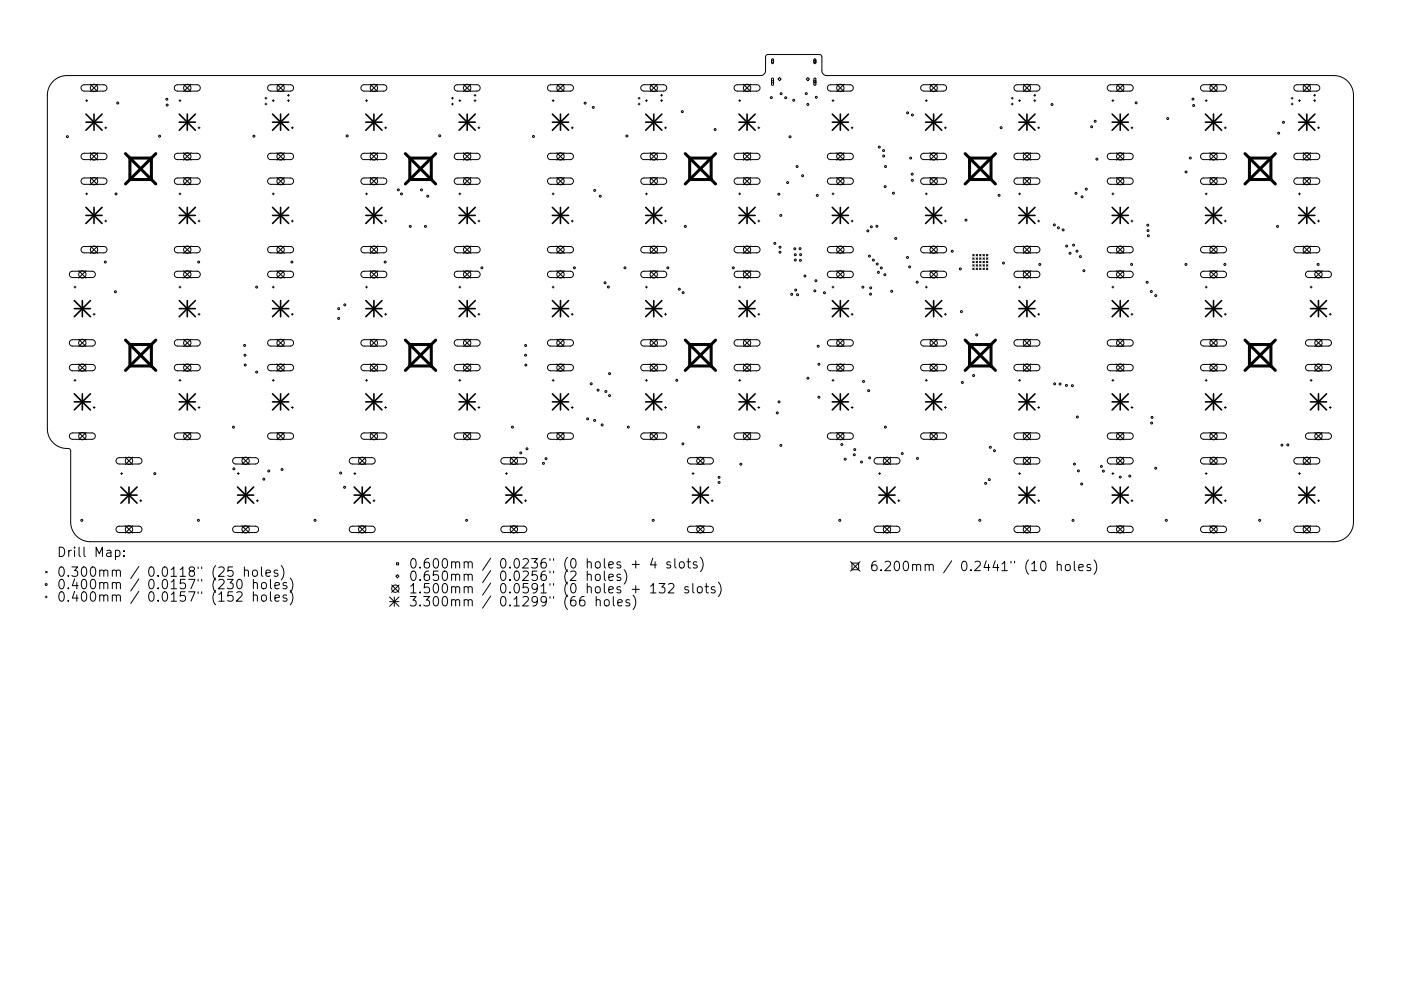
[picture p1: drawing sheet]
<svg xmlns="http://www.w3.org/2000/svg" width="297mm" height="210mm" viewBox="0 0 297 210" stroke-linecap="round" stroke-linejoin="round" font-family="sans-serif">
<defs><g id="words">
<g font-size="2.8">
<text x="12" y="118.2">Drill Map:</text>
<text x="12" y="122.4">0.300mm / 0.0118&quot; (25 holes)</text>
<text x="12" y="125">0.400mm / 0.0157&quot; (230 holes)</text>
<text x="86.6" y="120.6">0.600mm / 0.0236&quot; (0 holes + 4 slots)</text>
<text x="86.6" y="123.3">0.650mm / 0.0256&quot; (2 holes)</text>
<text x="86.6" y="125.9">1.500mm / 0.0591&quot; (0 holes + 132 slots)</text>
<text x="184.3" y="121.2">6.200mm / 0.2441&quot; (10 holes)</text>
<text x="12" y="127.7">0.400mm / 0.0157&quot; (152 holes)</text>
<text x="86.6" y="128.7">3.300mm / 0.1299&quot; (66 holes)</text>
</g>
</g></defs>
<g fill="none" stroke="#000" stroke-width=".21">
<path d="M11.3 17.2a4.2 4.2 0 0 1 2.9-1.2h147.1a1.04 1.04 0 0 0 1-1v-3l.2-.3 .3-.1h11.1l.3 .4 .1 3a1.04 1.04 0 0 0 1 1h107.5a4.2 4.2 0 0 1 4.2 4.2v90.6a4.2 4.2 0 0 1-4.2 4.1h-263.7a4.2 4.2 0 0 1-4.1-4.1v-15.1l-.3-.5a4.4 4.4 0 0 1-4.7-4.2v-70.8a4.2 4.2 0 0 1 1.3-3zM17.4 18.2l.5-.2h4.2l.4 .2 .2 .5-.2 .4-.4 .2h-4.3l-.6-.4zM19.2 17.9l1.5 1.5M20.7 17.9l-1.5 1.5M37.2 18.2l.4-.2h4.2l.5 .2 .2 .5-.2 .4-.5 .2h-4.2l-.6-.4zM38.9 17.9l1.6 1.5M40.5 17.9l-1.6 1.5M56.9 18.2l.5-.2h4.2l.5 .2 .1 .5-.2 .4-.4 .2h-4.2l-.6-.4zM58.7 17.9l1.6 1.5M60.3 17.9l-1.6 1.5M76.7 18.2l.5-.2h4.2l.5 .2 .1 .5-.2 .4-.4 .2h-4.3l-.5-.4zM78.5 17.9l1.6 1.5"/>
<path d="M80.1 17.9l-1.6 1.5M96.5 18.2l.5-.2h4.2l.4 .2 .2 .5-.2 .4-.4 .2h-4.3l-.6-.4zM98.3 17.9l1.5 1.5M99.8 17.9l-1.5 1.5M116.3 18.2l.5-.2h4.2l.4 .2 .2 .5-.2 .4-.4 .2h-4.3l-.6-.4zM118.1 17.9l1.5 1.5M119.6 17.9l-1.5 1.5M136.1 18.2l.4-.2h4.2l.5 .2 .2 .5-.2 .4-.5 .2h-4.2l-.6-.4zM137.8 17.9l1.6 1.5M139.4 17.9l-1.6 1.5M155.8 18.2l.5-.2h4.2l.5 .2 .1 .5-.2 .4-.4 .2h-4.2l-.6-.4zM157.6 17.9l1.6 1.5"/>
<path d="M159.2 17.9l-1.6 1.5M163.6 12.8h.4v.4h-.4zM163.6 17.1h.4v.5h-.4zM163.6 12.5h.2l.2 .1v.7l-.2 .2-.2-.2zM163.6 16.6h.3l.1 .1v1.2l-.2 .2-.2-.2zM164.9 16.8l.4-.4 .3 .4-.3 .3zM170.9 16.8l.4-.4 .3 .4-.3 .3zM172.5 12.8h.5v.4h-.5zM172.5 17.1h.5v.5h-.5zM172.6 12.5h.2l.2 .1v.7l-.2 .2-.2-.2zM172.6 16.6h.2l.2 .1v1.2l-.2 .2-.2-.2zM175.6 18.2l.5-.2h4.2l.5 .2 .1 .5-.2 .4-.4 .2h-4.3l-.5-.4z"/>
<path d="M177.4 17.9l1.5 1.5M178.9 17.9l-1.5 1.5M195.4 18.2l.5-.2h4.2l.4 .2 .2 .5-.2 .4-.4 .2h-4.3l-.6-.4zM197.2 17.9l1.5 1.5M198.7 17.9l-1.5 1.5M215.2 18.2l.5-.2h4.2l.4 .2 .2 .5-.2 .4-.4 .2h-4.3l-.6-.4zM217 17.9l1.5 1.5M218.5 17.9l-1.5 1.5M235 18.2l.4-.2h4.2l.5 .2 .2 .5-.2 .4-.5 .2h-4.2l-.6-.4zM236.7 17.9l1.6 1.5M238.3 17.9l-1.6 1.5M254.7 18.2l.5-.2h4.2l.4 .2 .2 .4-.1 .5-.5 .2h-4.2l-.4-.1a.67 .67 0 0 1-.1-1z"/>
<path d="M256.5 17.9l1.6 1.5M258.1 17.9l-1.6 1.5M274.5 18.2l.5-.2h4.4a.67 .67 0 0 1 .4 .8 .67 .67 0 0 1-.7 .5h-4.3a.68 .68 0 0 1-.3-1.1zM276.3 17.9l1.6 1.5M277.9 17.9l-1.6 1.5M17.4 32.7l.5-.2h4.2l.4 .3 .2 .5-.2 .4-.4 .2h-4.3l-.6-.5zM17.4 38l.5-.2h4.2l.4 .2 .2 .5-.2 .4-.4 .2h-4.3l-.6-.4zM18.2 21.4h.4M18.4 21.1v.5M19.2 32.4l1.5 1.6M19.2 37.7l1.5 1.5M20.7 32.4l-1.5 1.6"/>
<path d="M20.7 37.7l-1.5 1.5M22.2 27.1h.4M22.4 26.9v.4M37.2 32.7l.4-.2h4.2l.5 .3 .2 .5-.2 .4-.5 .2h-4.2l-.6-.5zM37.2 38l.4-.2h4.2l.5 .2 .2 .5-.2 .4-.5 .2h-4.2l-.6-.4zM37.9 21.4h.5M38.2 21.1v.5M38.9 37.7l1.6 1.5M38.9 32.4l1.6 1.6M40.5 32.4l-1.6 1.6M40.5 37.7l-1.6 1.5M42 27.1h.4"/>
<path d="M42.2 26.9v.4M56.2 20.8h.4M56.2 22.1h.4M56.4 20.6v.4M56.4 21.9v.4M56.9 32.7l.5-.2h4.2l.5 .3 .1 .5-.2 .4-.4 .2h-4.2l-.6-.5zM56.9 38l.5-.2h4.2l.5 .2 .1 .5-.2 .4-.4 .2h-4.2l-.6-.4zM57.7 21.4h.4M57.9 21.1v.5M58.7 32.4l1.6 1.6M58.7 37.7l1.6 1.5M60.3 32.4l-1.6 1.6"/>
<path d="M60.3 37.7l-1.6 1.5M60.9 21.4h.5M60.9 20.2h.5M61.2 20v.4M61.2 21.1v.5M61.8 27.1h.4M62 26.9v.4M76.7 32.7l.5-.2h4.2l.5 .3 .1 .5-.2 .4-.4 .2h-4.3l-.5-.5zM76.7 38l.5-.2h4.2l.5 .2 .1 .5-.2 .4-.4 .2h-4.3l-.5-.4zM77.5 21.4h.4M77.7 21.1v.5M78.5 37.7l1.6 1.5"/>
<path d="M78.5 32.4l1.6 1.6M80.1 32.4l-1.6 1.6M80.1 37.7l-1.6 1.5M81.6 27.1h.4M81.8 26.9v.4M95.7 20.8h.4M95.7 22.1h.4M95.9 20.6v.4M95.9 21.9v.4M96.5 32.7l.5-.2h4.2l.4 .3 .2 .5-.2 .4-.4 .2h-4.3l-.6-.5zM96.5 38l.5-.2h4.2l.4 .2 .2 .5-.2 .4-.4 .2h-4.3l-.6-.4zM97.3 21.4h.4"/>
<path d="M97.5 21.1v.5M98.3 32.4l1.5 1.6M98.3 37.7l1.5 1.5M99.8 32.4l-1.5 1.6M99.8 37.7l-1.5 1.5M100.5 21.4h.4M100.5 20.2h.4M100.7 20v.4M100.7 21.1v.5M101.3 27.1h.5M101.5 26.9v.4M116.3 32.7l.5-.2h4.2l.4 .3 .2 .5-.2 .4-.4 .2h-4.3l-.6-.5z"/>
<path d="M116.3 38l.5-.2h4.2l.4 .2 .2 .5-.2 .4-.4 .2h-4.3l-.6-.4zM117.1 21.4h.4M117.3 21.1v.5M118.1 37.7l1.5 1.5M118.1 32.4l1.5 1.6M119.6 32.4l-1.5 1.6M119.6 37.7l-1.5 1.5M121.1 27.1h.4M121.3 26.9v.4M135.3 20.8h.4M135.3 22.1h.4M135.5 20.6v.4"/>
<path d="M135.5 21.9v.4M136.1 32.7l.4-.2h4.2l.5 .3 .2 .5-.2 .4-.5 .2h-4.2l-.6-.5zM136.1 38l.4-.2h4.2l.5 .2 .2 .5-.2 .4-.5 .2h-4.2l-.6-.4zM136.8 21.4h.5M137.1 21.1v.5M137.8 32.4l1.6 1.6M137.8 37.7l1.6 1.5M139.4 32.4l-1.6 1.6M139.4 37.7l-1.6 1.5M140.1 21.4h.4M140.1 20.2h.4M140.3 20v.4"/>
<path d="M140.3 21.1v.5M140.9 27.1h.4M141.1 26.9v.4M155.8 32.7l.5-.2h4.2l.5 .3 .1 .5-.2 .4-.4 .2h-4.2l-.6-.5zM155.8 38l.5-.2h4.2l.5 .2 .1 .5-.2 .4-.4 .2h-4.2l-.6-.4zM156.6 21.4h.4M156.8 21.1v.5M157.6 37.7l1.6 1.5M157.6 32.4l1.6 1.6M159.2 32.4l-1.6 1.6M159.2 37.7l-1.6 1.5M160.7 27.1h.4"/>
<path d="M160.9 26.9v.4M175.6 32.7l.5-.2h4.2l.5 .3 .1 .5-.2 .4-.4 .2h-4.3l-.5-.5zM175.6 38l.5-.2h4.2l.5 .2 .1 .5-.2 .4-.4 .2h-4.3l-.5-.4zM176.4 21.4h.4M176.6 21.1v.5M177.4 32.4l1.5 1.6M177.4 37.7l1.5 1.5M178.9 32.4l-1.5 1.6M178.9 37.7l-1.5 1.5M180.5 27.1h.4M180.7 26.9v.4M195.4 32.7l.5-.2h4.2l.4 .3 .2 .5-.2 .4-.4 .2h-4.3l-.6-.5z"/>
<path d="M195.4 38l.5-.2h4.2l.4 .2 .2 .5-.2 .4-.4 .2h-4.3l-.6-.4zM196.2 21.4h.4M196.4 21.1v.5M197.2 37.7l1.5 1.5M197.2 32.4l1.5 1.6M198.7 32.4l-1.5 1.6M198.7 37.7l-1.5 1.5M200.2 27.1h.5M200.4 26.9v.4M214.4 20.8h.4M214.4 22.1h.4M214.6 20.6v.4"/>
<path d="M214.6 21.9v.4M215.2 32.7l.5-.2h4.2l.4 .3 .2 .5-.2 .4-.4 .2h-4.3l-.6-.5zM215.2 38l.5-.2h4.2l.4 .2 .2 .5-.2 .4-.4 .2h-4.3l-.6-.4zM216 21.4h.4M216.2 21.1v.5M217 32.4l1.5 1.6M217 37.7l1.5 1.5M218.5 32.4l-1.5 1.6M218.5 37.7l-1.5 1.5M219.2 21.4h.4M219.2 20.2h.4M219.4 20v.4"/>
<path d="M219.4 21.1v.5M220 27.1h.4M220.2 26.9v.4M235 32.7l.4-.2h4.2l.5 .3 .2 .5-.2 .4-.5 .2h-4.2l-.6-.5zM235 38l.4-.2h4.2l.5 .2 .2 .5-.2 .4-.5 .2h-4.2l-.6-.4zM235.7 21.4h.5M236 21.1v.5M236.7 37.7l1.6 1.5M236.7 32.4l1.6 1.6M238.3 32.4l-1.6 1.6M238.3 37.7l-1.6 1.5M239.8 27.1h.4"/>
<path d="M240 26.9v.4M254.7 32.7l.5-.2h4.2l.4 .2 .2 .4-.1 .5-.5 .3h-4.2l-.4-.2a.67 .67 0 0 1-.1-1zM254.7 38l.5-.2h4.2l.5 .2 .1 .5-.2 .4-.4 .2h-4.2l-.6-.4zM255.5 21.4h.4M255.7 21.1v.5M256.5 32.4l1.6 1.6M256.5 37.7l1.6 1.5M258.1 32.4l-1.6 1.6M258.1 37.7l-1.6 1.5M259.6 27.1h.4M259.8 26.9v.4M273.7 20.8h.5"/>
<path d="M273.7 22.1h.5M274 20.6v.4M274 21.9v.4M274.5 32.7l.5-.2 4.4 .1a.67 .67 0 0 1 .4 .7 .67 .67 0 0 1-.7 .6l-4.3-.1a.68 .68 0 0 1-.3-1.1zM274.5 38l.5-.2h4.4a.67 .67 0 0 1 .4 .8 .67 .67 0 0 1-.7 .5h-4.3a.68 .68 0 0 1-.3-1.1zM275.3 21.4h.4M275.5 21.1v.5M276.3 37.7l1.6 1.5M276.3 32.4l1.6 1.6M277.9 32.4l-1.6 1.6M277.9 37.7l-1.6 1.5M278.5 21.4h.4"/>
<path d="M278.5 20.2h.4M278.7 20v.4M278.7 21.1v.5M279.4 27.1h.4M279.6 26.9v.4M14.9 57.7l.5-.2h4.2l.5 .3 .1 .5-.2 .4-.4 .2h-4.3l-.6-.5zM16.7 57.4l1.5 1.6M17.4 52.5l.5-.2h4.2l.4 .2 .2 .5-.2 .4-.4 .2h-4.3l-.6-.4zM18.2 41.1h.4M18.2 57.4l-1.5 1.6M18.4 40.9v.4M19.2 52.2l1.5 1.5"/>
<path d="M20.7 52.2l-1.5 1.5M22.2 46.9h.4M22.4 46.7v.4M37.2 52.5l.4-.2h4.2l.5 .2 .2 .5-.2 .4-.5 .2h-4.2l-.6-.4zM37.2 57.7l.4-.2h4.2l.5 .3 .2 .5-.2 .4-.5 .2h-4.2l-.6-.5zM37.9 41.1h.5M38.2 40.9v.4M38.9 52.2l1.6 1.5M38.9 57.4l1.6 1.6M40.5 52.2l-1.6 1.5M40.5 57.4l-1.6 1.6M42 46.9h.4"/>
<path d="M42.2 46.7v.4M56.9 52.5l.5-.2h4.2l.5 .2 .1 .5-.2 .4-.4 .2h-4.2l-.6-.4zM56.9 57.7l.5-.2h4.2l.5 .3 .1 .5-.2 .4-.4 .2h-4.2l-.6-.5zM57.7 41.1h.4M57.9 40.9v.4M58.7 52.2l1.6 1.5M58.7 57.4l1.6 1.6M60.3 52.2l-1.6 1.5M60.3 57.4l-1.6 1.6M61.8 46.9h.4M62 46.7v.4M76.7 52.5l.5-.2h4.2l.5 .2 .1 .5-.2 .4-.4 .2h-4.3l-.5-.4z"/>
<path d="M76.7 57.7l.5-.2h4.2l.5 .3 .1 .5-.2 .4-.4 .2h-4.3l-.5-.5zM77.5 41.1h.4M77.7 40.9v.4M78.5 52.2l1.6 1.5M78.5 57.4l1.6 1.6M80.1 52.2l-1.6 1.5M80.1 57.4l-1.6 1.6M81.6 46.9h.4M81.8 46.7v.4M96.5 52.5l.5-.2h4.2l.4 .2 .2 .5-.2 .4-.4 .2h-4.3l-.6-.4zM96.5 57.7l.5-.2h4.2l.4 .3 .2 .5-.2 .4-.4 .2h-4.3l-.6-.5zM97.3 41.1h.4"/>
<path d="M97.5 40.9v.4M98.3 52.2l1.5 1.5M98.3 57.4l1.5 1.6M99.8 52.2l-1.5 1.5M99.8 57.4l-1.5 1.6M101.3 46.9h.5M101.5 46.7v.4M116.3 52.5l.5-.2h4.2l.4 .2 .2 .5-.2 .4-.4 .2h-4.3l-.6-.4zM116.3 57.7l.5-.2h4.2l.4 .3 .2 .5-.2 .4-.4 .2h-4.3l-.6-.5zM117.1 41.1h.4M117.3 40.9v.4M118.1 52.2l1.5 1.5"/>
<path d="M118.1 57.4l1.5 1.6M119.6 52.2l-1.5 1.5M119.6 57.4l-1.5 1.6M121.1 46.9h.4M121.3 46.7v.4M136.1 52.5l.4-.2h4.2l.5 .2 .2 .5-.2 .4-.5 .2h-4.2l-.6-.4zM136.1 57.7l.4-.2h4.2l.5 .3 .2 .5-.2 .4-.5 .2h-4.2l-.6-.5zM136.8 41.1h.5M137.1 40.9v.4M137.8 52.2l1.6 1.5M137.8 57.4l1.6 1.6M139.4 52.2l-1.6 1.5"/>
<path d="M139.4 57.4l-1.6 1.6M140.9 46.9h.4M141.1 46.7v.4M155.8 52.5l.5-.2h4.2l.5 .2 .1 .5-.2 .4-.4 .2h-4.2l-.6-.4zM155.8 57.7l.5-.2h4.2l.5 .3 .1 .5-.2 .4-.4 .2h-4.2l-.6-.5zM156.6 41.1h.4M156.8 40.9v.4M157.6 52.2l1.6 1.5M157.6 57.4l1.6 1.6M159.2 52.2l-1.6 1.5M159.2 57.4l-1.6 1.6M160.7 46.9h.4"/>
<path d="M160.9 46.7v.4M175.6 52.5l.5-.2h4.2l.5 .2 .1 .5-.2 .4-.4 .2h-4.3l-.5-.4zM175.6 57.7l.5-.2h4.2l.5 .3 .1 .5-.2 .4-.4 .2h-4.3l-.5-.5zM176.4 41.1h.4M176.6 40.9v.4M177.4 52.2l1.5 1.5M177.4 57.4l1.5 1.6M178.9 52.2l-1.5 1.5M178.9 57.4l-1.5 1.6M180.5 46.9h.4M180.7 46.7v.4M195.4 52.5l.5-.2h4.2l.4 .2 .2 .5-.2 .4-.4 .2h-4.3l-.6-.4z"/>
<path d="M195.4 57.7l.5-.2h4.2l.4 .3 .2 .5-.2 .4-.4 .2h-4.3l-.6-.5zM196.2 41.1h.4M196.4 40.9v.4M197.2 52.2l1.5 1.5M197.2 57.4l1.5 1.6M198.7 52.2l-1.5 1.5M198.7 57.4l-1.5 1.6M200.2 46.9h.5M200.4 46.7v.4M206.2 54l.3 .3M206.2 54.7l.3 .3M206.2 55.4l.3 .3"/>
<path d="M206.2 56.2l.3 .3M206.2 56.9l.3 .3M206.5 54l-.3 .3M206.5 54.7l-.3 .3M206.5 55.4l-.3 .3M206.5 56.2l-.3 .3M206.5 56.9l-.3 .3M207 54.7l.3 .3M207 55.4l.3 .3M207 56.2l.3 .3M207 56.9l.3 .3M207 54l.3 .3"/>
<path d="M207.3 54l-.3 .3M207.3 54.7l-.3 .3M207.3 55.4l-.3 .3M207.3 56.2l-.3 .3M207.3 56.9l-.3 .3M207.7 55.4l.3 .3M207.7 56.2l.3 .3M207.7 56.9l.3 .3M207.7 54.7l.3 .3M207.7 54l.3 .3M208 54l-.3 .3M208 54.7l-.3 .3"/>
<path d="M208 55.4l-.3 .3M208 56.2l-.3 .3M208 56.9l-.3 .3M208.4 56.2l.3 .3M208.4 56.9l.3 .3M208.4 55.4l.3 .3M208.4 54.7l.3 .3M208.4 54l.3 .3M208.7 54l-.3 .3M208.7 54.7l-.3 .3M208.7 55.4l-.3 .3M208.7 56.2l-.3 .3"/>
<path d="M208.7 56.9l-.3 .3M209.1 56.9l.4 .3M209.1 56.2l.4 .3M209.1 55.4l.4 .3M209.1 54.7l.4 .3M209.1 54l.4 .3M209.5 54l-.4 .3M209.5 54.7l-.4 .3M209.5 55.4l-.4 .3M209.5 56.2l-.4 .3M209.5 56.9l-.4 .3M215.2 52.5l.5-.2h4.2l.4 .2 .2 .5-.2 .4-.4 .2h-4.3l-.6-.4z"/>
<path d="M215.2 57.7l.5-.2h4.2l.4 .3 .2 .5-.2 .4-.4 .2h-4.3l-.6-.5zM216 41.1h.4M216.2 40.9v.4M217 52.2l1.5 1.5M217 57.4l1.5 1.6M218.5 52.2l-1.5 1.5M218.5 57.4l-1.5 1.6M220 46.9h.4M220.2 46.7v.4M235 52.5l.4-.2h4.2l.5 .2 .2 .5-.2 .4-.5 .2h-4.2l-.6-.4zM235 57.7l.4-.2h4.2l.5 .3 .2 .5-.2 .4-.5 .2h-4.2l-.6-.5zM235.7 41.1h.5"/>
<path d="M236 40.9v.4M236.7 52.2l1.6 1.5M236.7 57.4l1.6 1.6M238.3 52.2l-1.6 1.5M238.3 57.4l-1.6 1.6M239.8 46.9h.4M240 46.7v.4M254.7 52.5l.5-.2h4.2l.4 .2 .2 .4-.1 .5-.5 .2h-4.2l-.4-.1a.67 .67 0 0 1-.1-1zM254.7 57.7l.5-.2h4.2l.4 .2 .2 .5-.1 .4-.5 .3h-4.2l-.4-.1a.67 .67 0 0 1-.1-1.1zM255.5 41.1h.4M255.7 40.9v.4M256.5 52.2l1.6 1.5"/>
<path d="M256.5 57.4l1.6 1.6M258.1 57.4l-1.6 1.6M258.1 52.2l-1.6 1.5M259.6 46.9h.4M259.8 46.7v.4M274.5 52.5l.5-.2h4.4a.67 .67 0 0 1 .4 .8 .67 .67 0 0 1-.7 .5h-4.3a.68 .68 0 0 1-.3-1.1zM275.3 41.1h.4M275.5 40.9v.4M276.3 52.2l1.6 1.5M277 57.7l.5-.2h4.1l.4 .2a.67 .67 0 0 1 .3 .7 .67 .67 0 0 1-.7 .5h-4.3l-.5-.5zM277.9 52.2l-1.6 1.5M278.8 57.4l1.5 1.6"/>
<path d="M279.4 46.9h.4M279.6 46.7v.4M280.3 57.4l-1.5 1.6M14.9 72.3l.5-.2h4.2l.5 .2 .1 .5-.2 .4-.4 .2h-4.3l-.6-.4zM14.9 77.5l.5-.2h4.2l.5 .3 .1 .5-.2 .4-.4 .2h-4.3l-.6-.5zM15.7 60.9h.4M15.9 60.7v.4M16.7 72l1.5 1.5M16.7 77.2l1.5 1.6M18.2 72l-1.5 1.5M18.2 77.2l-1.5 1.6M19.7 66.7h.5"/>
<path d="M20 66.5v.4M37.2 72.3l.4-.2h4.2l.5 .2 .2 .5-.2 .4-.5 .2h-4.2l-.6-.4zM37.2 77.5l.4-.2h4.2l.5 .3 .2 .5-.2 .4-.5 .2h-4.2l-.6-.5zM37.9 60.9h.5M38.2 60.7v.4M38.9 72l1.6 1.5M38.9 77.2l1.6 1.6M40.5 72l-1.6 1.5M40.5 77.2l-1.6 1.6M42 66.7h.4M42.2 66.5v.4M56.9 72.3l.5-.2h4.2l.5 .2 .1 .5-.2 .4-.4 .2h-4.2l-.6-.4z"/>
<path d="M56.9 77.5l.5-.2h4.2l.5 .3 .1 .5-.2 .4-.4 .2h-4.2l-.6-.5zM57.7 60.9h.4M57.9 60.7v.4M58.7 72l1.6 1.5M58.7 77.2l1.6 1.6M60.3 72l-1.6 1.5M60.3 77.2l-1.6 1.6M61.8 66.7h.4M62 66.5v.4M76.7 72.3l.5-.2h4.2l.5 .2 .1 .5-.2 .4-.4 .2h-4.3l-.5-.4zM76.7 77.5l.5-.2h4.2l.5 .3 .1 .5-.2 .4-.4 .2h-4.3l-.5-.5zM77.5 60.9h.4"/>
<path d="M77.7 60.7v.4M78.5 72l1.6 1.5M78.5 77.2l1.6 1.6M80.1 72l-1.6 1.5M80.1 77.2l-1.6 1.6M81.6 66.7h.4M81.8 66.5v.4M96.5 72.3l.5-.2h4.2l.4 .2 .2 .5-.2 .4-.4 .2h-4.3l-.6-.4zM96.5 77.5l.5-.2h4.2l.4 .3 .2 .5-.2 .4-.4 .2h-4.3l-.6-.5zM97.3 60.9h.4M97.5 60.7v.4M98.3 72l1.5 1.5"/>
<path d="M98.3 77.2l1.5 1.6M99.8 72l-1.5 1.5M99.8 77.2l-1.5 1.6M101.3 66.7h.5M101.5 66.5v.4M116.3 72.3l.5-.2h4.2l.4 .2 .2 .5-.2 .4-.4 .2h-4.3l-.6-.4zM116.3 77.5l.5-.2h4.2l.4 .3 .2 .5-.2 .4-.4 .2h-4.3l-.6-.5zM117.1 60.9h.4M117.3 60.7v.4M118.1 72l1.5 1.5M118.1 77.2l1.5 1.6M119.6 72l-1.5 1.5"/>
<path d="M119.6 77.2l-1.5 1.6M121.1 66.7h.4M121.3 66.5v.4M136.1 72.3l.4-.2h4.2l.5 .2 .2 .5-.2 .4-.5 .2h-4.2l-.6-.4zM136.1 77.5l.4-.2h4.2l.5 .3 .2 .5-.2 .4-.5 .2h-4.2l-.6-.5zM136.8 60.9h.5M137.1 60.7v.4M137.8 72l1.6 1.5M137.8 77.2l1.6 1.6M139.4 72l-1.6 1.5M139.4 77.2l-1.6 1.6M140.9 66.7h.4"/>
<path d="M141.1 66.5v.4M155.8 72.3l.5-.2h4.2l.5 .2 .1 .5-.2 .4-.4 .2h-4.2l-.6-.4zM155.8 77.5l.5-.2h4.2l.5 .3 .1 .5-.2 .4-.4 .2h-4.2l-.6-.5zM156.6 60.9h.4M156.8 60.7v.4M157.6 72l1.6 1.5M157.6 77.2l1.6 1.6M159.2 72l-1.6 1.5M159.2 77.2l-1.6 1.6M160.7 66.7h.4M160.9 66.5v.4M175.6 72.3l.5-.2h4.2l.5 .2 .1 .5-.2 .4-.4 .2h-4.3l-.5-.4z"/>
<path d="M175.6 77.5l.5-.2h4.2l.5 .3 .1 .5-.2 .4-.4 .2h-4.3l-.5-.5zM176.4 60.9h.4M176.6 60.7v.4M177.4 72l1.5 1.5M177.4 77.2l1.5 1.6M178.9 72l-1.5 1.5M178.9 77.2l-1.5 1.6M180.5 66.7h.4M180.7 66.5v.4M195.4 72.3l.5-.2h4.2l.4 .2 .2 .5-.2 .4-.4 .2h-4.3l-.6-.4zM195.4 77.5l.5-.2h4.2l.4 .3 .2 .5-.2 .4-.4 .2h-4.3l-.6-.5zM196.2 60.9h.4"/>
<path d="M196.4 60.7v.4M197.2 72l1.5 1.5M197.2 77.2l1.5 1.6M198.7 72l-1.5 1.5M198.7 77.2l-1.5 1.6M200.2 66.7h.5M200.4 66.5v.4M215.2 72.3l.5-.2h4.2l.4 .2 .2 .5-.2 .4-.4 .2h-4.3l-.6-.4zM215.2 77.5l.5-.2h4.2l.4 .3 .2 .5-.2 .4-.4 .2h-4.3l-.6-.5zM216 60.9h.4M216.2 60.7v.4M217 72l1.5 1.5"/>
<path d="M217 77.2l1.5 1.6M218.5 72l-1.5 1.5M218.5 77.2l-1.5 1.6M220 66.7h.4M220.2 66.5v.4M235 72.3l.4-.2h4.2l.5 .2 .2 .5-.2 .4-.5 .2h-4.2l-.6-.4zM235 77.5l.4-.2h4.2l.5 .3 .2 .5-.2 .4-.5 .2h-4.2l-.6-.5zM235.7 60.9h.5M236 60.7v.4M236.7 72l1.6 1.5M236.7 77.2l1.6 1.6M238.3 72l-1.6 1.5"/>
<path d="M238.3 77.2l-1.6 1.6M239.8 66.7h.4M240 66.5v.4M254.7 72.3l.5-.2h4.2l.4 .2 .2 .4-.1 .5-.5 .2h-4.2l-.4-.1a.67 .67 0 0 1-.1-1zM254.7 77.5l.5-.2h4.2l.5 .3 .1 .5-.2 .4-.4 .2h-4.2l-.6-.5zM255.5 60.9h.4M255.7 60.7v.4M256.5 72l1.6 1.5M256.5 77.2l1.6 1.6M258.1 72l-1.6 1.5M258.1 77.2l-1.6 1.6M259.6 66.7h.4"/>
<path d="M259.8 66.5v.4M277 72.3l.5-.2h4.1l.4 .1a.67 .67 0 0 1 .3 .8 .67 .67 0 0 1-.7 .4h-4.3l-.5-.5zM277 77.5l.5-.2h4.1l.4 .1a.67 .67 0 0 1 .3 .8 .67 .67 0 0 1-.7 .5l-4.3-.1-.5-.4zM277.8 60.9h.4M278 60.7v.4M278.8 72l1.5 1.5M278.8 77.2l1.5 1.6M280.3 72l-1.5 1.5M280.3 77.2l-1.5 1.6M281.8 66.7h.4M282 66.5v.4M14.9 92.1l.5-.2h4.2l.5 .2 .1 .5-.2 .4-.4 .2h-4.3l-.6-.4z"/>
<path d="M15.7 80.7h.4M15.9 80.5v.4M16.7 91.8l1.5 1.5M18.2 91.8l-1.5 1.5M19.7 86.5h.5M20 86.2v.5M24.8 97.3l.5-.2h4.2l.4 .2 .2 .5-.2 .5-.4 .1h-4.3l-.6-.4zM26.6 97l1.5 1.6M28.1 97l-1.5 1.6M37.2 92.1l.4-.2h4.2l.5 .2 .2 .5-.2 .4-.5 .2h-4.2l-.6-.4zM37.9 80.7h.5M38.2 80.5v.4"/>
<path d="M38.9 91.8l1.6 1.5M40.5 91.8l-1.6 1.5M42 86.5h.4M42.2 86.2v.5M49.5 97.3l.5-.2h4.2l.5 .2 .1 .5-.2 .5-.4 .1h-4.3l-.5-.4zM51.3 97l1.6 1.6M52.9 97l-1.6 1.6M56.9 92.1l.5-.2h4.2l.5 .2 .1 .5-.2 .4-.4 .2h-4.2l-.6-.4zM57.7 80.7h.4M57.9 80.5v.4M58.7 91.8l1.6 1.5M60.3 91.8l-1.6 1.5"/>
<path d="M61.8 86.5h.4M62 86.2v.5M74.2 97.3l.5-.2h4.2l.5 .2 .1 .5-.1 .5-.5 .1h-4.2l-.6-.4zM76 97l1.6 1.6M76.7 92.1l.5-.2h4.2l.5 .2 .1 .5-.2 .4-.4 .2h-4.3l-.5-.4zM77.5 80.7h.4M77.6 97l-1.6 1.6M77.7 80.5v.4M78.5 91.8l1.6 1.5M80.1 91.8l-1.6 1.5M81.6 86.5h.4M81.8 86.2v.5"/>
<path d="M96.5 92.1l.5-.2h4.2l.4 .2 .2 .5-.2 .4-.4 .2h-4.3l-.6-.4zM97.3 80.7h.4M97.5 80.5v.4M98.3 91.8l1.5 1.5M99.8 91.8l-1.5 1.5M101.3 86.5h.5M101.5 86.2v.5M106.4 97.3l.5-.2h4.2l.4 .2 .2 .5-.2 .5-.4 .1h-4.3l-.6-.4zM108.2 97l1.5 1.6M109.7 97l-1.5 1.6M116.3 92.1l.5-.2h4.2l.4 .2 .2 .5-.2 .4-.4 .2h-4.3l-.6-.4zM117.1 80.7h.4"/>
<path d="M117.3 80.5v.4M118.1 91.8l1.5 1.5M119.6 91.8l-1.5 1.5M121.1 86.5h.4M121.3 86.2v.5M136.1 92.1l.4-.2h4.2l.5 .2 .2 .5-.2 .4-.5 .2h-4.2l-.6-.4zM136.8 80.7h.5M137.1 80.5v.4M137.8 91.8l1.6 1.5M139.4 91.8l-1.6 1.5M140.9 86.5h.4M141.1 86.2v.5"/>
<path d="M145.9 97.3l.5-.2h4.2l.5 .2 .2 .5-.2 .5-.5 .1h-4.2l-.6-.4zM147.7 97l1.6 1.6M149.3 97l-1.6 1.6M155.8 92.1l.5-.2h4.2l.5 .2 .1 .5-.2 .4-.4 .2h-4.2l-.6-.4zM156.6 80.7h.4M156.8 80.5v.4M157.6 91.8l1.6 1.5M159.2 91.8l-1.6 1.5M160.7 86.5h.4M160.9 86.2v.5M175.6 92.1l.5-.2h4.2l.5 .2 .1 .5-.2 .4-.4 .2h-4.3l-.5-.4zM176.4 80.7h.4"/>
<path d="M176.6 80.5v.4M177.4 91.8l1.5 1.5M178.9 91.8l-1.5 1.5M180.5 86.5h.4M180.7 86.2v.5M185.5 97.3l.5-.2h4.2l.5 .2 .1 .5-.2 .5-.4 .1h-4.3l-.5-.4zM187.3 97l1.5 1.6M188.8 97l-1.5 1.6M195.4 92.1l.5-.2h4.2l.4 .2 .2 .5-.2 .4-.4 .2h-4.3l-.6-.4zM196.2 80.7h.4M196.4 80.5v.4M197.2 91.8l1.5 1.5"/>
<path d="M198.7 91.8l-1.5 1.5M200.2 86.5h.5M200.4 86.2v.5M215.2 92.1l.5-.2h4.2l.4 .2 .2 .5-.2 .4-.4 .2h-4.3l-.6-.4zM215.2 97.3l.5-.2h4.2l.4 .2 .2 .5-.2 .5-.4 .1h-4.3l-.6-.4zM216 80.7h.4M216.2 80.5v.4M217 91.8l1.5 1.5M217 97l1.5 1.6M218.5 91.8l-1.5 1.5M218.5 97l-1.5 1.6M220 86.5h.4"/>
<path d="M220.2 86.2v.5M235 92.1l.4-.2h4.2l.5 .2 .2 .5-.2 .4-.5 .2h-4.2l-.6-.4zM235 97.3l.4-.2h4.2l.5 .2 .2 .5-.2 .5-.5 .1h-4.2l-.6-.4zM235.7 80.7h.5M236 80.5v.4M236.7 91.8l1.6 1.5M236.7 97l1.6 1.6M238.3 91.8l-1.6 1.5M238.3 97l-1.6 1.6M239.8 86.5h.4M240 86.2v.5M254.7 92.1l.5-.2h4.2l.5 .2 .1 .5-.2 .4-.4 .2h-4.2l-.6-.4z"/>
<path d="M254.7 97.3l.5-.2h4.2l.4 .2 .2 .4-.1 .5-.5 .2h-4.2l-.4-.1a.67 .67 0 0 1-.1-1zM255.5 80.7h.4M255.7 80.5v.4M256.5 91.8l1.6 1.5M256.5 97l1.6 1.6M258.1 91.8l-1.6 1.5M258.1 97l-1.6 1.6M259.6 86.5h.4M259.8 86.2v.5M274.5 97.3l.5-.2h4.4a.67 .67 0 0 1 .4 .8 .67 .67 0 0 1-.7 .5h-4.3a.68 .68 0 0 1-.3-1.1zM276.3 97l1.6 1.6M277 92.1l.5-.2h4.1l.4 .1a.67 .67 0 0 1 .3 .7 .67 .67 0 0 1-.7 .5h-4.3l-.5-.5z"/>
<path d="M277.8 80.7h.4M277.9 97l-1.6 1.6M278 80.5v.4M278.8 91.8l1.5 1.5M280.3 91.8l-1.5 1.5M281.8 86.5h.4M282 86.2v.5M24.5 116.8l.6-.1 .3 .4v.6l-.2 .3h-.7M24.8 111.8l.5-.2h4.2l.4 .3 .2 .5-.2 .4-.4 .2h-4.3l-.6-.5zM25.6 100.5h.4M25.8 100.3v.4M26.3 117.9v.2"/>
<path d="M26.3 116.8v.2M26.6 111.5l1.5 1.6M28.1 111.5l-1.5 1.6M29.6 106.2h.4M29.8 106v.4M49.5 111.8l.5-.2h4.2l.5 .3 .1 .5-.2 .4-.4 .2h-4.3l-.5-.5zM50.3 100.5h.4M50.5 100.3v.4M51.3 111.5l1.6 1.6M52.9 111.5l-1.6 1.6M54.4 106.2h.4M54.6 106v.4"/>
<path d="M59.6 120a2.29 2.29 0 0 1 0 3M74.2 111.8l.5-.2h4.2l.5 .3 .1 .5-.1 .4-.5 .2h-4.2l-.6-.5zM75 100.5h.4M75.2 100.3v.4M76 111.5l1.6 1.6M77.6 111.5l-1.6 1.6M79.1 106.2h.4M79.3 106v.4M84.1 119.4h.4v.4h-.4zM106.4 111.8l.5-.2h4.2l.4 .3 .2 .5-.2 .4-.4 .2h-4.3l-.6-.5zM107.2 100.5h.4M107.4 100.3v.4"/>
<path d="M108.2 111.5l1.5 1.6M109.7 111.5l-1.5 1.6M111.2 106.2h.4M111.4 106v.4M134 119.8h1.6M134.8 119v1.5M138.4 118.4l-.5 1.5h1.3M138.9 119.2v1.3M142.1 119.3l-.4-.1-.3 .3 .1 .3 .6 .1v.5h-.7M143.1 118.5v1.7l.3 .3M144.1 119.4a.54 .54 0 0 1 .6-.2 .54 .54 0 0 1 .4 .4v.5a.54 .54 0 0 1-.5 .4 .54 .54 0 0 1-.6-.4zM145.7 119.2h.7"/>
<path d="M145.9 118.5v1.7l.1 .2 .4 .1M145.9 111.8l.5-.2h4.2l.5 .3 .2 .5-.2 .4-.5 .2h-4.2l-.6-.5zM146.7 100.5h.5M146.9 100.3v.4M147.7 111.5l1.6 1.6M147.7 119.3l-.4-.1-.3 .3 .1 .3 .6 .1v.5h-.7M148.5 118.2a2.29 2.29 0 0 1 0 3.1M149.3 111.5l-1.6 1.6M150.8 106.2h.4M151 106v.4M180.3 119.2l2 2M180.6 119.5h1.4v1.4h-1.4z"/>
<path d="M182.3 119.2l-2 2M185.5 111.8l.5-.2h4.2l.5 .3 .1 .5-.2 .4-.4 .2h-4.3l-.5-.5zM186.3 100.5h.4M186.5 100.3v.4M187.3 111.5l1.5 1.6M188.8 111.5l-1.5 1.6M190.3 106.2h.5M190.6 106v.4M215.2 111.8l.5-.2h4.2l.4 .3 .2 .5-.2 .4-.4 .2h-4.3l-.6-.5zM216 100.5h.4M216.2 100.3v.4M217 111.5l1.5 1.6"/>
<path d="M218.5 111.5l-1.5 1.6M220 106.2h.4M220.2 106v.4M220.8 119.3l.5-.2a1.25 1.25 0 0 1 0 2l-.4-.1-.2-.3-.1-.9zM224.2 119.9l.2-.2 .5 .1 .1 1.3M224.2 119.1v2M226 119.9a.54 .54 0 0 1 .5-.2 .54 .54 0 0 1 .4 .4l-.1 .8a.54 .54 0 0 1-.5 .2 .54 .54 0 0 1-.4-.4zM227.8 119.1v1.7l.3 .3M231.2 119.8l-.5-.1-.3 .3 .1 .3 .7 .2v.5h-.8M232 118.8a2.29 2.29 0 0 1 0 3M235 111.8l.4-.2h4.2l.5 .3 .2 .5-.2 .4-.5 .2h-4.2l-.6-.5zM235.7 100.5h.5"/>
<path d="M236 100.3v.4M236.7 111.5l1.6 1.6M238.3 111.5l-1.6 1.6M239.8 106.2h.4M240 106v.4M254.7 111.8l.5-.2h4.2l.5 .3 .1 .5-.2 .4-.4 .2h-4.2l-.6-.5zM255.5 100.5h.4M255.7 100.3v.4M256.5 111.5l1.6 1.6M258.1 111.5l-1.6 1.6M259.6 106.2h.4M259.8 106v.4"/>
<path d="M274.5 111.8l.5-.2 4.4 .1a.67 .67 0 0 1 .4 .7 .67 .67 0 0 1-.7 .6l-4.3-.1a.68 .68 0 0 1-.3-1.1zM275.3 100.5h.4M275.5 100.3v.4M276.3 111.5l1.6 1.6M277.9 111.5l-1.6 1.6M279.4 106.2h.4M279.6 106v.4M9.6 126.7h.4M9.7 121.2l.3 .3M9.8 126.4v.5M10 121.2l-.3 .3M49.3 120.3h-.9l-.1 .9 .3-.2 .6 .1 .2 .3-.1 .7-.2 .2h-.5l-.3-.2"/>
<path d="M50.2 125.7l.3-.1h.5l.2 .1 .1 .4-.1 .3-1.1 1.2h1.2M50.4 123.1l.5-.2a1.25 1.25 0 0 1 0 2l-.4-.1-.2-.3-.1-.8zM51.8 121.1a.5 .5 0 0 1 .9 .1v1.1M51.8 120.3v2M53.6 121.1a.54 .54 0 0 1 .6-.2 .54 .54 0 0 1 .4 .4v.6a.54 .54 0 0 1-.5 .4 .54 .54 0 0 1-.6-.4zM53.7 123.8a.5 .5 0 0 1 .9 .1v1M53.7 126.4a.5 .5 0 0 1 .9 .1v1.1M53.7 122.9v2M53.7 125.6v2M55.4 120.3v1.7l.3 .3M55.5 123.8a.54 .54 0 0 1 .6-.2 .54 .54 0 0 1 .4 .4l-.1 .7-.6 .2-.4-.4zM55.5 126.4a.54 .54 0 0 1 .6-.2 .54 .54 0 0 1 .4 .4v.6a.54 .54 0 0 1-.5 .4 .54 .54 0 0 1-.6-.4z"/>
<path d="M56.4 121.6l.9-.2-.1-.4-.5-.1-.3 .3 .1 1h.7M57.3 122.9v1.7l.3 .3M57.3 125.6v1.7l.3 .3M58.3 124.3l.9-.2-.1-.4-.5-.1-.3 .3 .1 .9h.7M58.3 126.9l.9-.2-.1-.4-.5-.1-.3 .3 .1 1h.7M58.9 121l-.5-.1-.3 .3 .1 .3 .7 .2v.5h-.8M60.8 123.7l-.5-.1-.3 .3 .1 .3 .7 .1v.5h-.8M60.8 126.3l-.5-.1-.3 .3 .1 .3 .7 .2v.5h-.8M61.5 122.6a2.29 2.29 0 0 1 0 3.1M61.5 125.3a2.29 2.29 0 0 1 0 3M82.6 126.7l2 2M82.6 127.7h2"/>
<path d="M83 124.1l1.6 1.6M83.6 126.7v2M83.9 122.3l.4-.4 .3 .4-.3 .3zM84.6 124.1l-1.6 1.6M84.6 126.7l-2 2M123.8 126.6a.79 .79 0 0 0-.9 .8v.8l.2 .3 .6 .1 .2-.2 .1-.7-.2-.3-.5-.1-.4 .4M124.5 122a.5 .5 0 0 1 .9 .1v1.1M124.5 121.2v2M126.3 122a.54 .54 0 0 1 .6-.2 .54 .54 0 0 1 .4 .4l-.1 .8a.54 .54 0 0 1-.6 .2 .54 .54 0 0 1-.4-.4zM126.4 127.4a.5 .5 0 0 1 .9 .1v1.1M126.4 126.6v2M128.1 121.2v1.7l.3 .3"/>
<path d="M128.3 127.3a.54 .54 0 0 1 .9 .3v.6a.54 .54 0 0 1-.5 .4 .54 .54 0 0 1-.6-.4v-.6zM129.1 122.5l.9-.2-.1-.4-.5-.1-.3 .3 .1 1h.7M130 126.6v1.7l.3 .3M131 127.9l.9-.2-.1-.4-.5-.1-.3 .3 .1 1h.7M131.6 121.9l-.5-.1-.3 .3 .1 .3 .7 .2v.5h-.8M132.3 120.9a2.29 2.29 0 0 1 0 3M133.5 127.3l-.5-.1-.3 .3 .1 .3 .7 .2v.5h-.8M134.2 126.3a2.29 2.29 0 0 1 0 3M137.9 124.4l.6-.6v2M137.9 125.8h1.2M139.7 123.8h1.3l-.7 .8 .6 .2v.8l-.3 .2h-.6l-.3-.2M141.7 124l.3-.2 .7 .1a.54 .54 0 0 1 .1 .8l-1.1 1.1h1.2"/>
<path d="M145.9 124.6l-.4-.1-.3 .3 .1 .2 .6 .2v.5h-.7M146.9 123.8v1.7l.3 .3M147.9 124.7a.54 .54 0 0 1 .6-.2 .54 .54 0 0 1 .4 .3v.6a.54 .54 0 0 1-.5 .4 .54 .54 0 0 1-.6-.4zM149.5 124.5h.7M149.7 123.8v1.7l.1 .2 .4 .1M151.6 124.6l-.5-.1-.3 .3 .1 .2 .7 .2v.5h-.8M152.3 123.5a2.29 2.29 0 0 1 0 3.1M228.7 120.4l1-.2-.1-.4-.6-.1-.3 .3 .1 1h.8"/>
<circle cx="19.9" cy="18.7" r=".78"/>
<circle cx="39.7" cy="18.7" r=".78"/>
<circle cx="59.5" cy="18.7" r=".78"/>
<circle cx="79.3" cy="18.7" r=".78"/>
<circle cx="99.1" cy="18.7" r=".78"/>
<circle cx="118.8" cy="18.7" r=".78"/>
<circle cx="138.6" cy="18.7" r=".78"/>
<circle cx="158.4" cy="18.7" r=".78"/>
<circle cx="165.6" cy="19.9" r=".21"/>
<circle cx="170.9" cy="19.9" r=".21"/>
<circle cx="178.2" cy="18.7" r=".78"/>
<circle cx="198" cy="18.7" r=".78"/>
<circle cx="217.7" cy="18.7" r=".78"/>
<circle cx="237.5" cy="18.7" r=".78"/>
<circle cx="257.3" cy="18.7" r=".78"/>
<circle cx="277.1" cy="18.7" r=".78"/>
<circle cx="14.3" cy="29" r=".21"/>
<circle cx="19.9" cy="33.2" r=".78"/>
<circle cx="19.9" cy="38.4" r=".78"/>
<circle cx="25" cy="21.9" r=".21"/>
<circle cx="33.8" cy="28.9" r=".21"/>
<circle cx="35.4" cy="21.1" r=".21"/>
<circle cx="35.4" cy="22.3" r=".21"/>
<circle cx="39.7" cy="33.2" r=".78"/>
<circle cx="39.7" cy="38.4" r=".78"/>
<circle cx="53.8" cy="28.9" r=".21"/>
<circle cx="59.5" cy="33.2" r=".78"/>
<circle cx="59.5" cy="38.4" r=".78"/>
<circle cx="73.6" cy="28.8" r=".21"/>
<circle cx="79.3" cy="33.2" r=".78"/>
<circle cx="79.3" cy="38.4" r=".78"/>
<circle cx="93.2" cy="28.8" r=".21"/>
<circle cx="99.1" cy="33.2" r=".78"/>
<circle cx="99.1" cy="38.4" r=".78"/>
<circle cx="113.1" cy="29" r=".21"/>
<circle cx="118.8" cy="33.2" r=".78"/>
<circle cx="118.8" cy="38.4" r=".78"/>
<circle cx="124.1" cy="21.9" r=".21"/>
<circle cx="125.8" cy="22.8" r=".21"/>
<circle cx="132.9" cy="28.9" r=".21"/>
<circle cx="138.6" cy="33.2" r=".78"/>
<circle cx="138.6" cy="38.4" r=".78"/>
<circle cx="144.7" cy="23.7" r=".21"/>
<circle cx="151.6" cy="27.5" r=".21"/>
<circle cx="158.4" cy="33.2" r=".78"/>
<circle cx="158.4" cy="38.4" r=".78"/>
<circle cx="163.5" cy="20.7" r=".21"/>
<circle cx="166.6" cy="20.7" r=".21"/>
<circle cx="167" cy="38.7" r=".21"/>
<circle cx="167.5" cy="29" r=".21"/>
<circle cx="168.3" cy="21.3" r=".21"/>
<circle cx="169" cy="35.3" r=".21"/>
<circle cx="170.2" cy="37.3" r=".21"/>
<circle cx="171.3" cy="22.2" r=".21"/>
<circle cx="173.1" cy="20.6" r=".21"/>
<circle cx="178.2" cy="33.2" r=".78"/>
<circle cx="178.2" cy="38.4" r=".78"/>
<circle cx="186.4" cy="31.2" r=".21"/>
<circle cx="187.3" cy="31.9" r=".21"/>
<circle cx="187.4" cy="33.1" r=".21"/>
<circle cx="187.7" cy="39.6" r=".21"/>
<circle cx="187.7" cy="35.3" r=".21"/>
<circle cx="192.4" cy="24" r=".21"/>
<circle cx="193.1" cy="33.5" r=".21"/>
<circle cx="193.4" cy="36.9" r=".21"/>
<circle cx="193.4" cy="38.3" r=".21"/>
<circle cx="193.5" cy="24.4" r=".21"/>
<circle cx="198" cy="33.2" r=".78"/>
<circle cx="198" cy="38.4" r=".78"/>
<circle cx="212.3" cy="27.1" r=".21"/>
<circle cx="217.7" cy="33.2" r=".78"/>
<circle cx="217.7" cy="38.4" r=".78"/>
<circle cx="223" cy="22.2" r=".21"/>
<circle cx="231.4" cy="26.9" r=".21"/>
<circle cx="232.2" cy="25.7" r=".21"/>
<circle cx="232.6" cy="33.8" r=".21"/>
<circle cx="237.5" cy="33.2" r=".78"/>
<circle cx="237.5" cy="38.4" r=".78"/>
<circle cx="240.9" cy="21.8" r=".21"/>
<circle cx="247.6" cy="25.2" r=".21"/>
<circle cx="251.5" cy="36.5" r=".21"/>
<circle cx="252.4" cy="33.5" r=".21"/>
<circle cx="252.9" cy="21" r=".21"/>
<circle cx="253.1" cy="22.4" r=".21"/>
<circle cx="257.3" cy="33.2" r=".78"/>
<circle cx="257.3" cy="38.4" r=".78"/>
<circle cx="271.1" cy="28.3" r=".21"/>
<circle cx="272.1" cy="25.9" r=".21"/>
<circle cx="277.1" cy="33.2" r=".78"/>
<circle cx="277.1" cy="38.4" r=".78"/>
<circle cx="17.5" cy="58.2" r=".78"/>
<circle cx="19.9" cy="53" r=".78"/>
<circle cx="22.3" cy="55.6" r=".21"/>
<circle cx="24.6" cy="41.1" r=".21"/>
<circle cx="39.7" cy="58.2" r=".78"/>
<circle cx="39.7" cy="53" r=".78"/>
<circle cx="42.1" cy="55.6" r=".21"/>
<circle cx="59.5" cy="58.2" r=".78"/>
<circle cx="59.5" cy="53" r=".78"/>
<circle cx="61.9" cy="55.6" r=".21"/>
<circle cx="79.3" cy="58.2" r=".78"/>
<circle cx="79.3" cy="53" r=".78"/>
<circle cx="81.7" cy="55.6" r=".21"/>
<circle cx="84.5" cy="40.3" r=".21"/>
<circle cx="85.1" cy="41.1" r=".21"/>
<circle cx="87" cy="48" r=".21"/>
<circle cx="89.4" cy="40.3" r=".21"/>
<circle cx="90.2" cy="48" r=".21"/>
<circle cx="90.7" cy="41.6" r=".21"/>
<circle cx="99.1" cy="58.2" r=".78"/>
<circle cx="99.1" cy="53" r=".78"/>
<circle cx="102.2" cy="56.8" r=".21"/>
<circle cx="118.8" cy="58.2" r=".78"/>
<circle cx="118.8" cy="53" r=".78"/>
<circle cx="121.8" cy="56.8" r=".21"/>
<circle cx="126.1" cy="40.4" r=".21"/>
<circle cx="127.3" cy="41.6" r=".21"/>
<circle cx="128.3" cy="60" r=".21"/>
<circle cx="132.5" cy="56.8" r=".21"/>
<circle cx="138.6" cy="58.2" r=".78"/>
<circle cx="138.6" cy="53" r=".78"/>
<circle cx="141.6" cy="56.8" r=".21"/>
<circle cx="145.3" cy="48" r=".21"/>
<circle cx="155.5" cy="56.8" r=".21"/>
<circle cx="158.4" cy="58.2" r=".78"/>
<circle cx="158.4" cy="53" r=".78"/>
<circle cx="164.3" cy="51.6" r=".21"/>
<circle cx="165.1" cy="41.2" r=".21"/>
<circle cx="165.4" cy="53.5" r=".21"/>
<circle cx="165.4" cy="52.5" r=".21"/>
<circle cx="165.5" cy="45.7" r=".21"/>
<circle cx="168.5" cy="52.8" r=".21"/>
<circle cx="168.6" cy="54" r=".21"/>
<circle cx="168.6" cy="55.2" r=".21"/>
<circle cx="169.6" cy="52.8" r=".21"/>
<circle cx="169.7" cy="55.2" r=".21"/>
<circle cx="169.8" cy="54" r=".21"/>
<circle cx="170.7" cy="58.6" r=".21"/>
<circle cx="173" cy="59.6" r=".21"/>
<circle cx="173.3" cy="41.5" r=".21"/>
<circle cx="178.2" cy="58.2" r=".78"/>
<circle cx="178.2" cy="53" r=".78"/>
<circle cx="184" cy="49" r=".21"/>
<circle cx="184.3" cy="54.3" r=".21"/>
<circle cx="184.7" cy="48.1" r=".21"/>
<circle cx="185.2" cy="55.2" r=".21"/>
<circle cx="185.9" cy="48" r=".21"/>
<circle cx="186" cy="56" r=".21"/>
<circle cx="186.2" cy="57.8" r=".21"/>
<circle cx="186.9" cy="56.8" r=".21"/>
<circle cx="187.6" cy="58.3" r=".21"/>
<circle cx="189.4" cy="41" r=".21"/>
<circle cx="189.9" cy="50.6" r=".21"/>
<circle cx="192.4" cy="54.6" r=".21"/>
<circle cx="192.9" cy="56.6" r=".21"/>
<circle cx="194.5" cy="59.9" r=".21"/>
<circle cx="198" cy="58.2" r=".78"/>
<circle cx="198" cy="53" r=".78"/>
<circle cx="201.9" cy="53.3" r=".21"/>
<circle cx="203.6" cy="57.1" r=".21"/>
<circle cx="204.8" cy="46.7" r=".21"/>
<circle cx="211.8" cy="41.4" r=".21"/>
<circle cx="212.8" cy="55.8" r=".21"/>
<circle cx="217.7" cy="58.2" r=".78"/>
<circle cx="217.7" cy="53" r=".78"/>
<circle cx="220.5" cy="56.1" r=".21"/>
<circle cx="223.5" cy="47.7" r=".21"/>
<circle cx="224.4" cy="48.3" r=".21"/>
<circle cx="225.4" cy="48.8" r=".21"/>
<circle cx="226.1" cy="52.2" r=".21"/>
<circle cx="226.9" cy="53.7" r=".21"/>
<circle cx="227.6" cy="52" r=".21"/>
<circle cx="228.1" cy="41" r=".21"/>
<circle cx="228.3" cy="53.3" r=".21"/>
<circle cx="229.1" cy="54.4" r=".21"/>
<circle cx="229.4" cy="41.8" r=".21"/>
<circle cx="229.8" cy="57.4" r=".21"/>
<circle cx="230.3" cy="40.1" r=".21"/>
<circle cx="237.5" cy="58.2" r=".78"/>
<circle cx="237.5" cy="53" r=".78"/>
<circle cx="239.9" cy="56.1" r=".21"/>
<circle cx="243.2" cy="59.9" r=".21"/>
<circle cx="243.3" cy="47.8" r=".21"/>
<circle cx="243.4" cy="48.9" r=".21"/>
<circle cx="243.5" cy="50" r=".21"/>
<circle cx="251.4" cy="56.1" r=".21"/>
<circle cx="257.3" cy="58.2" r=".78"/>
<circle cx="257.3" cy="53" r=".78"/>
<circle cx="259.7" cy="56.1" r=".21"/>
<circle cx="270.9" cy="48" r=".21"/>
<circle cx="277.1" cy="53" r=".78"/>
<circle cx="279.5" cy="56.1" r=".21"/>
<circle cx="279.5" cy="58.2" r=".78"/>
<circle cx="17.5" cy="78" r=".78"/>
<circle cx="17.5" cy="72.8" r=".78"/>
<circle cx="24.5" cy="61.9" r=".21"/>
<circle cx="39.7" cy="78" r=".78"/>
<circle cx="39.7" cy="72.8" r=".78"/>
<circle cx="51.9" cy="73.3" r=".21"/>
<circle cx="51.9" cy="75.4" r=".21"/>
<circle cx="52" cy="77.4" r=".21"/>
<circle cx="54.4" cy="60.9" r=".21"/>
<circle cx="54.4" cy="78.9" r=".21"/>
<circle cx="59.5" cy="78" r=".78"/>
<circle cx="59.5" cy="72.8" r=".78"/>
<circle cx="71.8" cy="67.6" r=".21"/>
<circle cx="71.8" cy="65.5" r=".21"/>
<circle cx="73.1" cy="64.7" r=".21"/>
<circle cx="79.3" cy="78" r=".78"/>
<circle cx="79.3" cy="72.8" r=".78"/>
<circle cx="99.1" cy="78" r=".78"/>
<circle cx="99.1" cy="72.8" r=".78"/>
<circle cx="111.4" cy="75.4" r=".21"/>
<circle cx="111.4" cy="73.3" r=".21"/>
<circle cx="111.5" cy="77.5" r=".21"/>
<circle cx="118.8" cy="78" r=".78"/>
<circle cx="118.8" cy="72.8" r=".78"/>
<circle cx="129" cy="60.9" r=".21"/>
<circle cx="129.2" cy="79.3" r=".21"/>
<circle cx="138.6" cy="78" r=".78"/>
<circle cx="138.6" cy="72.8" r=".78"/>
<circle cx="144" cy="61.4" r=".21"/>
<circle cx="144.8" cy="62.1" r=".21"/>
<circle cx="158.4" cy="78" r=".78"/>
<circle cx="158.4" cy="72.8" r=".78"/>
<circle cx="167.9" cy="62.5" r=".21"/>
<circle cx="168.7" cy="61.5" r=".21"/>
<circle cx="169.1" cy="62.5" r=".21"/>
<circle cx="172.8" cy="61.7" r=".21"/>
<circle cx="173.5" cy="73.5" r=".21"/>
<circle cx="173.6" cy="77.3" r=".21"/>
<circle cx="174.8" cy="62.1" r=".21"/>
<circle cx="178.2" cy="78" r=".78"/>
<circle cx="178.2" cy="72.8" r=".78"/>
<circle cx="182.9" cy="60.9" r=".21"/>
<circle cx="184.6" cy="62.4" r=".21"/>
<circle cx="184.6" cy="61.1" r=".21"/>
<circle cx="189.1" cy="61.8" r=".21"/>
<circle cx="198" cy="78" r=".78"/>
<circle cx="198" cy="72.8" r=".78"/>
<circle cx="203.8" cy="66.1" r=".21"/>
<circle cx="206.4" cy="79.7" r=".21"/>
<circle cx="207.1" cy="71.1" r=".21"/>
<circle cx="217.7" cy="78" r=".78"/>
<circle cx="217.7" cy="72.8" r=".78"/>
<circle cx="237.5" cy="78" r=".78"/>
<circle cx="237.5" cy="72.8" r=".78"/>
<circle cx="244.1" cy="61.8" r=".21"/>
<circle cx="245" cy="62.7" r=".21"/>
<circle cx="257.3" cy="78" r=".78"/>
<circle cx="257.3" cy="72.8" r=".78"/>
<circle cx="279.5" cy="78" r=".78"/>
<circle cx="279.5" cy="72.8" r=".78"/>
<circle cx="17.5" cy="92.5" r=".78"/>
<circle cx="27.3" cy="97.8" r=".78"/>
<circle cx="39.7" cy="92.5" r=".78"/>
<circle cx="49.5" cy="90.6" r=".21"/>
<circle cx="49.6" cy="99.5" r=".21"/>
<circle cx="52.1" cy="97.8" r=".78"/>
<circle cx="57" cy="99.9" r=".21"/>
<circle cx="59.5" cy="92.5" r=".78"/>
<circle cx="59.8" cy="99.6" r=".21"/>
<circle cx="76.8" cy="97.8" r=".78"/>
<circle cx="79.3" cy="92.5" r=".78"/>
<circle cx="99.1" cy="92.5" r=".78"/>
<circle cx="108.7" cy="90.6" r=".21"/>
<circle cx="108.9" cy="97.8" r=".78"/>
<circle cx="110.4" cy="96.1" r=".21"/>
<circle cx="111.7" cy="95.2" r=".21"/>
<circle cx="115.2" cy="98.3" r=".21"/>
<circle cx="115.8" cy="97.3" r=".21"/>
<circle cx="118.8" cy="92.5" r=".78"/>
<circle cx="124.6" cy="88.9" r=".21"/>
<circle cx="125.4" cy="81.4" r=".21"/>
<circle cx="126.1" cy="89.2" r=".21"/>
<circle cx="126.8" cy="82.8" r=".21"/>
<circle cx="127.7" cy="90.2" r=".21"/>
<circle cx="128.5" cy="83.1" r=".21"/>
<circle cx="129.2" cy="83.9" r=".21"/>
<circle cx="133.2" cy="90.6" r=".21"/>
<circle cx="138.6" cy="92.5" r=".78"/>
<circle cx="143.5" cy="80.7" r=".21"/>
<circle cx="144.8" cy="94.2" r=".21"/>
<circle cx="148.1" cy="90.6" r=".21"/>
<circle cx="148.5" cy="97.8" r=".78"/>
<circle cx="157.1" cy="98.5" r=".21"/>
<circle cx="158.4" cy="92.5" r=".78"/>
<circle cx="164.8" cy="87.6" r=".21"/>
<circle cx="165.2" cy="85.3" r=".21"/>
<circle cx="165.6" cy="94.5" r=".21"/>
<circle cx="171.3" cy="80.2" r=".21"/>
<circle cx="173.6" cy="84.3" r=".21"/>
<circle cx="178.2" cy="92.5" r=".78"/>
<circle cx="178.5" cy="94.3" r=".21"/>
<circle cx="179.2" cy="97.4" r=".21"/>
<circle cx="181.1" cy="96.5" r=".21"/>
<circle cx="181.2" cy="95.4" r=".21"/>
<circle cx="182.7" cy="98" r=".21"/>
<circle cx="183.1" cy="80.9" r=".21"/>
<circle cx="184.2" cy="82.9" r=".21"/>
<circle cx="184.4" cy="97.1" r=".21"/>
<circle cx="187.7" cy="90.6" r=".21"/>
<circle cx="188.1" cy="97.8" r=".78"/>
<circle cx="191.3" cy="96.2" r=".21"/>
<circle cx="194.5" cy="97.3" r=".21"/>
<circle cx="198" cy="92.5" r=".78"/>
<circle cx="204" cy="81.2" r=".21"/>
<circle cx="210" cy="94.9" r=".21"/>
<circle cx="210.8" cy="95.6" r=".21"/>
<circle cx="217.7" cy="97.8" r=".78"/>
<circle cx="217.7" cy="92.5" r=".78"/>
<circle cx="223.6" cy="81.4" r=".21"/>
<circle cx="224.8" cy="81.5" r=".21"/>
<circle cx="226.1" cy="81.8" r=".21"/>
<circle cx="227.4" cy="81.8" r=".21"/>
<circle cx="227.8" cy="98.5" r=".21"/>
<circle cx="228.4" cy="88.5" r=".21"/>
<circle cx="228.6" cy="99.9" r=".21"/>
<circle cx="233.5" cy="99" r=".21"/>
<circle cx="233.9" cy="100" r=".21"/>
<circle cx="237.5" cy="97.8" r=".78"/>
<circle cx="237.5" cy="92.5" r=".78"/>
<circle cx="244.2" cy="89.8" r=".21"/>
<circle cx="244.3" cy="88.6" r=".21"/>
<circle cx="245" cy="99.3" r=".21"/>
<circle cx="257.3" cy="97.8" r=".78"/>
<circle cx="257.3" cy="92.5" r=".78"/>
<circle cx="271.8" cy="94.4" r=".21"/>
<circle cx="273" cy="94.4" r=".21"/>
<circle cx="277.1" cy="97.8" r=".78"/>
<circle cx="279.5" cy="92.5" r=".78"/>
<circle cx="17.3" cy="110.4" r=".21"/>
<circle cx="27.3" cy="112.3" r=".78"/>
<circle cx="32.8" cy="100.5" r=".21"/>
<circle cx="42.1" cy="110.4" r=".21"/>
<circle cx="52.1" cy="112.3" r=".78"/>
<circle cx="55.9" cy="101.7" r=".21"/>
<circle cx="66.8" cy="110.4" r=".21"/>
<circle cx="72.2" cy="100.4" r=".21"/>
<circle cx="73.1" cy="103.4" r=".21"/>
<circle cx="76.8" cy="112.3" r=".78"/>
<circle cx="98.9" cy="110.4" r=".21"/>
<circle cx="108.9" cy="112.3" r=".78"/>
<circle cx="138.5" cy="110.4" r=".21"/>
<circle cx="148.5" cy="112.3" r=".78"/>
<circle cx="152.5" cy="101.3" r=".21"/>
<circle cx="152.5" cy="102.4" r=".21"/>
<circle cx="178" cy="110.4" r=".21"/>
<circle cx="188.1" cy="112.3" r=".78"/>
<circle cx="207.7" cy="110.4" r=".21"/>
<circle cx="209" cy="102.6" r=".21"/>
<circle cx="209.8" cy="101.8" r=".21"/>
<circle cx="217.7" cy="112.3" r=".78"/>
<circle cx="227.5" cy="110.4" r=".21"/>
<circle cx="229.3" cy="102.7" r=".21"/>
<circle cx="237.5" cy="112.3" r=".78"/>
<circle cx="237.5" cy="101.2" r=".21"/>
<circle cx="239.5" cy="101" r=".21"/>
<circle cx="247.3" cy="110.4" r=".21"/>
<circle cx="257.3" cy="112.3" r=".78"/>
<circle cx="267.1" cy="110.4" r=".21"/>
<circle cx="277.1" cy="112.3" r=".78"/>
<circle cx="9.8" cy="124" r=".21"/>
<circle cx="83.8" cy="124.9" r=".78"/>
</g>
<g fill="none" stroke="#000" stroke-width=".34">
<path d="M18.2 24.2l3.4 3.4M18.2 25.9h3.4M19.9 24.2v3.4M21.6 24.2l-3.4 3.4M38 25.9h3.4M38 24.2l3.4 3.4M39.7 24.2v3.4M41.4 24.2l-3.4 3.4M57.8 25.9h3.4M57.8 24.2l3.4 3.4M59.5 24.2v3.4M61.2 24.2l-3.4 3.4"/>
<path d="M77.6 25.9h3.4M77.6 24.2l3.4 3.4M79.3 24.2v3.4M81 24.2l-3.4 3.4M97.3 25.9h3.5M97.3 24.2l3.5 3.4M99.1 24.2v3.4M100.8 24.2l-3.5 3.4M117.1 25.9h3.4M117.1 24.2l3.4 3.4M118.8 24.2v3.4M120.5 24.2l-3.4 3.4"/>
<path d="M136.9 25.9h3.4M136.9 24.2l3.4 3.4M138.6 24.2v3.4M140.3 24.2l-3.4 3.4M156.7 25.9h3.4M156.7 24.2l3.4 3.4M158.4 24.2v3.4M160.1 24.2l-3.4 3.4M176.5 25.9h3.4M176.5 24.2l3.4 3.4M178.2 24.2v3.4M179.9 24.2l-3.4 3.4"/>
<path d="M196.2 25.9h3.5M196.2 24.2l3.5 3.4M198 24.2v3.4M199.7 24.2l-3.5 3.4M216 25.9h3.4M216 24.2l3.4 3.4M217.7 24.2v3.4M219.4 24.2l-3.4 3.4M235.8 25.9h3.4M235.8 24.2l3.4 3.4M237.5 24.2v3.4M239.2 24.2l-3.4 3.4"/>
<path d="M255.6 25.9h3.4M255.6 24.2l3.4 3.4M257.3 24.2v3.4M259 24.2l-3.4 3.4M275.4 25.9h3.4M275.4 24.2l3.4 3.4M277.1 24.2v3.4M278.8 24.2l-3.4 3.4M18.2 44l3.4 3.4M18.2 45.7h3.4M19.9 44v3.4M21.6 44l-3.4 3.4"/>
<path d="M38 45.7h3.4M38 44l3.4 3.4M39.7 44v3.4M41.4 44l-3.4 3.4M57.8 45.7h3.4M57.8 44l3.4 3.4M59.5 44v3.4M61.2 44l-3.4 3.4M77.6 45.7h3.4M77.6 44l3.4 3.4M79.3 44v3.4M81 44l-3.4 3.4"/>
<path d="M97.3 45.7h3.5M97.3 44l3.5 3.4M99.1 44v3.4M100.8 44l-3.5 3.4M117.1 45.7h3.4M117.1 44l3.4 3.4M118.8 44v3.4M120.5 44l-3.4 3.4M136.9 45.7h3.4M136.9 44l3.4 3.4M138.6 44v3.4M140.3 44l-3.4 3.4"/>
<path d="M156.7 45.7h3.4M156.7 44l3.4 3.4M158.4 44v3.4M160.1 44l-3.4 3.4M176.5 45.7h3.4M176.5 44l3.4 3.4M178.2 44v3.4M179.9 44l-3.4 3.4M196.2 45.7h3.5M196.2 44l3.5 3.4M198 44v3.4M199.7 44l-3.5 3.4"/>
<path d="M216 45.7h3.4M216 44l3.4 3.4M217.7 44v3.4M219.4 44l-3.4 3.4M235.8 45.7h3.4M235.8 44l3.4 3.4M237.5 44v3.4M239.2 44l-3.4 3.4M255.6 45.7h3.4M255.6 44l3.4 3.4M257.3 44v3.4M259 44l-3.4 3.4"/>
<path d="M275.4 45.7h3.4M275.4 44l3.4 3.4M277.1 44v3.4M278.8 44l-3.4 3.4M15.7 63.8l3.5 3.4M15.7 65.5h3.5M17.5 63.8v3.4M19.2 63.8l-3.5 3.4M38 65.5h3.4M38 63.8l3.4 3.4M39.7 63.8v3.4M41.4 63.8l-3.4 3.4"/>
<path d="M57.8 65.5h3.4M57.8 63.8l3.4 3.4M59.5 63.8v3.4M61.2 63.8l-3.4 3.4M77.6 65.5h3.4M77.6 63.8l3.4 3.4M79.3 63.8v3.4M81 63.8l-3.4 3.4M97.3 65.5h3.5M97.3 63.8l3.5 3.4M99.1 63.8v3.4M100.8 63.8l-3.5 3.4"/>
<path d="M117.1 65.5h3.4M117.1 63.8l3.4 3.4M118.8 63.8v3.4M120.5 63.8l-3.4 3.4M136.9 65.5h3.4M136.9 63.8l3.4 3.4M138.6 63.8v3.4M140.3 63.8l-3.4 3.4M156.7 65.5h3.4M156.7 63.8l3.4 3.4M158.4 63.8v3.4M160.1 63.8l-3.4 3.4"/>
<path d="M176.5 65.5h3.4M176.5 63.8l3.4 3.4M178.2 63.8v3.4M179.9 63.8l-3.4 3.4M196.2 65.5h3.5M196.2 63.8l3.5 3.4M198 63.8v3.4M199.7 63.8l-3.5 3.4M216 65.5h3.4M216 63.8l3.4 3.4M217.7 63.8v3.4M219.4 63.8l-3.4 3.4"/>
<path d="M235.8 65.5h3.4M235.8 63.8l3.4 3.4M237.5 63.8v3.4M239.2 63.8l-3.4 3.4M255.6 65.5h3.4M255.6 63.8l3.4 3.4M257.3 63.8v3.4M259 63.8l-3.4 3.4M277.8 65.5h3.5M277.8 63.8l3.5 3.4M279.5 63.8v3.4M281.3 63.8l-3.5 3.4"/>
<path d="M15.7 83.5l3.5 3.5M15.7 85.3h3.5M17.5 83.5v3.5M19.2 83.5l-3.5 3.5M38 85.3h3.4M38 83.5l3.4 3.5M39.7 83.5v3.5M41.4 83.5l-3.4 3.5M57.8 85.3h3.4M57.8 83.5l3.4 3.5M59.5 83.5v3.5M61.2 83.5l-3.4 3.5"/>
<path d="M77.6 85.3h3.4M77.6 83.5l3.4 3.5M79.3 83.5v3.5M81 83.5l-3.4 3.5M97.3 85.3h3.5M97.3 83.5l3.5 3.5M99.1 83.5v3.5M100.8 83.5l-3.5 3.5M117.1 85.3h3.4M117.1 83.5l3.4 3.5M118.8 83.5v3.5M120.5 83.5l-3.4 3.5"/>
<path d="M136.9 85.3h3.4M136.9 83.5l3.4 3.5M138.6 83.5v3.5M140.3 83.5l-3.4 3.5M156.7 85.3h3.4M156.7 83.5l3.4 3.5M158.4 83.5v3.5M160.1 83.5l-3.4 3.5M176.5 85.3h3.4M176.5 83.5l3.4 3.5M178.2 83.5v3.5M179.9 83.5l-3.4 3.5"/>
<path d="M196.2 85.3h3.5M196.2 83.5l3.5 3.5M198 83.5v3.5M199.7 83.5l-3.5 3.5M216 85.3h3.4M216 83.5l3.4 3.5M217.7 83.5v3.5M219.4 83.5l-3.4 3.5M235.8 85.3h3.4M235.8 83.5l3.4 3.5M237.5 83.5v3.5M239.2 83.5l-3.4 3.5"/>
<path d="M255.6 85.3h3.4M255.6 83.5l3.4 3.5M257.3 83.5v3.5M259 83.5l-3.4 3.5M277.8 85.3h3.5M277.8 83.5l3.5 3.5M279.5 83.5v3.5M281.3 83.5l-3.5 3.5M25.6 103.3l3.5 3.5M25.6 105h3.5M27.3 103.3v3.5M29.1 103.3l-3.5 3.5"/>
<path d="M50.4 105h3.4M50.4 103.3l3.4 3.5M52.1 103.3v3.5M53.8 103.3l-3.4 3.5M75.1 105h3.4M75.1 103.3l3.4 3.5M76.8 103.3v3.5M78.5 103.3l-3.4 3.5M107.2 105h3.5M107.2 103.3l3.5 3.5M108.9 103.3v3.5M110.7 103.3l-3.5 3.5"/>
<path d="M146.8 105h3.4M146.8 103.3l3.4 3.5M148.5 103.3v3.5M150.2 103.3l-3.4 3.5M186.3 105h3.5M186.3 103.3l3.5 3.5M188.1 103.3v3.5M189.8 103.3l-3.5 3.5M216 105h3.4M216 103.3l3.4 3.5M217.7 103.3v3.5M219.4 103.3l-3.4 3.5"/>
<path d="M235.8 105h3.4M235.8 103.3l3.4 3.5M237.5 103.3v3.5M239.2 103.3l-3.4 3.5M255.6 105h3.4M255.6 103.3l3.4 3.5M257.3 103.3v3.5M259 103.3l-3.4 3.5M275.4 105h3.4M275.4 103.3l3.4 3.5M277.1 103.3v3.5M278.8 103.3l-3.4 3.5"/>
</g>
<g fill="none" stroke="#000" stroke-width=".64">
<path d="M26.6 32.6l6.4 6.4M27.5 33.5h4.6v4.6h-4.6zM33 32.6l-6.4 6.4M85.9 32.6l6.5 6.4M86.9 33.5h4.5v4.6h-4.5zM92.4 32.6l-6.5 6.4M145.3 32.6l6.4 6.4M146.2 33.5h4.6v4.6h-4.6zM151.7 32.6l-6.4 6.4M204.6 32.6l6.5 6.4M205.6 33.5h4.5v4.6h-4.5zM211.1 32.6l-6.5 6.4"/>
<path d="M264 32.6l6.4 6.4M264.9 33.5h4.6v4.6h-4.6zM270.4 32.6l-6.4 6.4M26.6 72.2l6.4 6.4M27.5 73.1h4.6v4.5h-4.6zM33 72.2l-6.4 6.4M85.9 72.2l6.5 6.4M86.9 73.1h4.5v4.5h-4.5zM92.4 72.2l-6.5 6.4M145.3 72.2l6.4 6.4M146.2 73.1h4.6v4.5h-4.6zM151.7 72.2l-6.4 6.4"/>
<path d="M204.6 72.2l6.5 6.4M205.6 73.1h4.5v4.5h-4.5zM211.1 72.2l-6.5 6.4M264 72.2l6.4 6.4M264.9 73.1h4.6v4.5h-4.6zM270.4 72.2l-6.4 6.4"/>
</g>
<use href="#words"/>
</svg>
